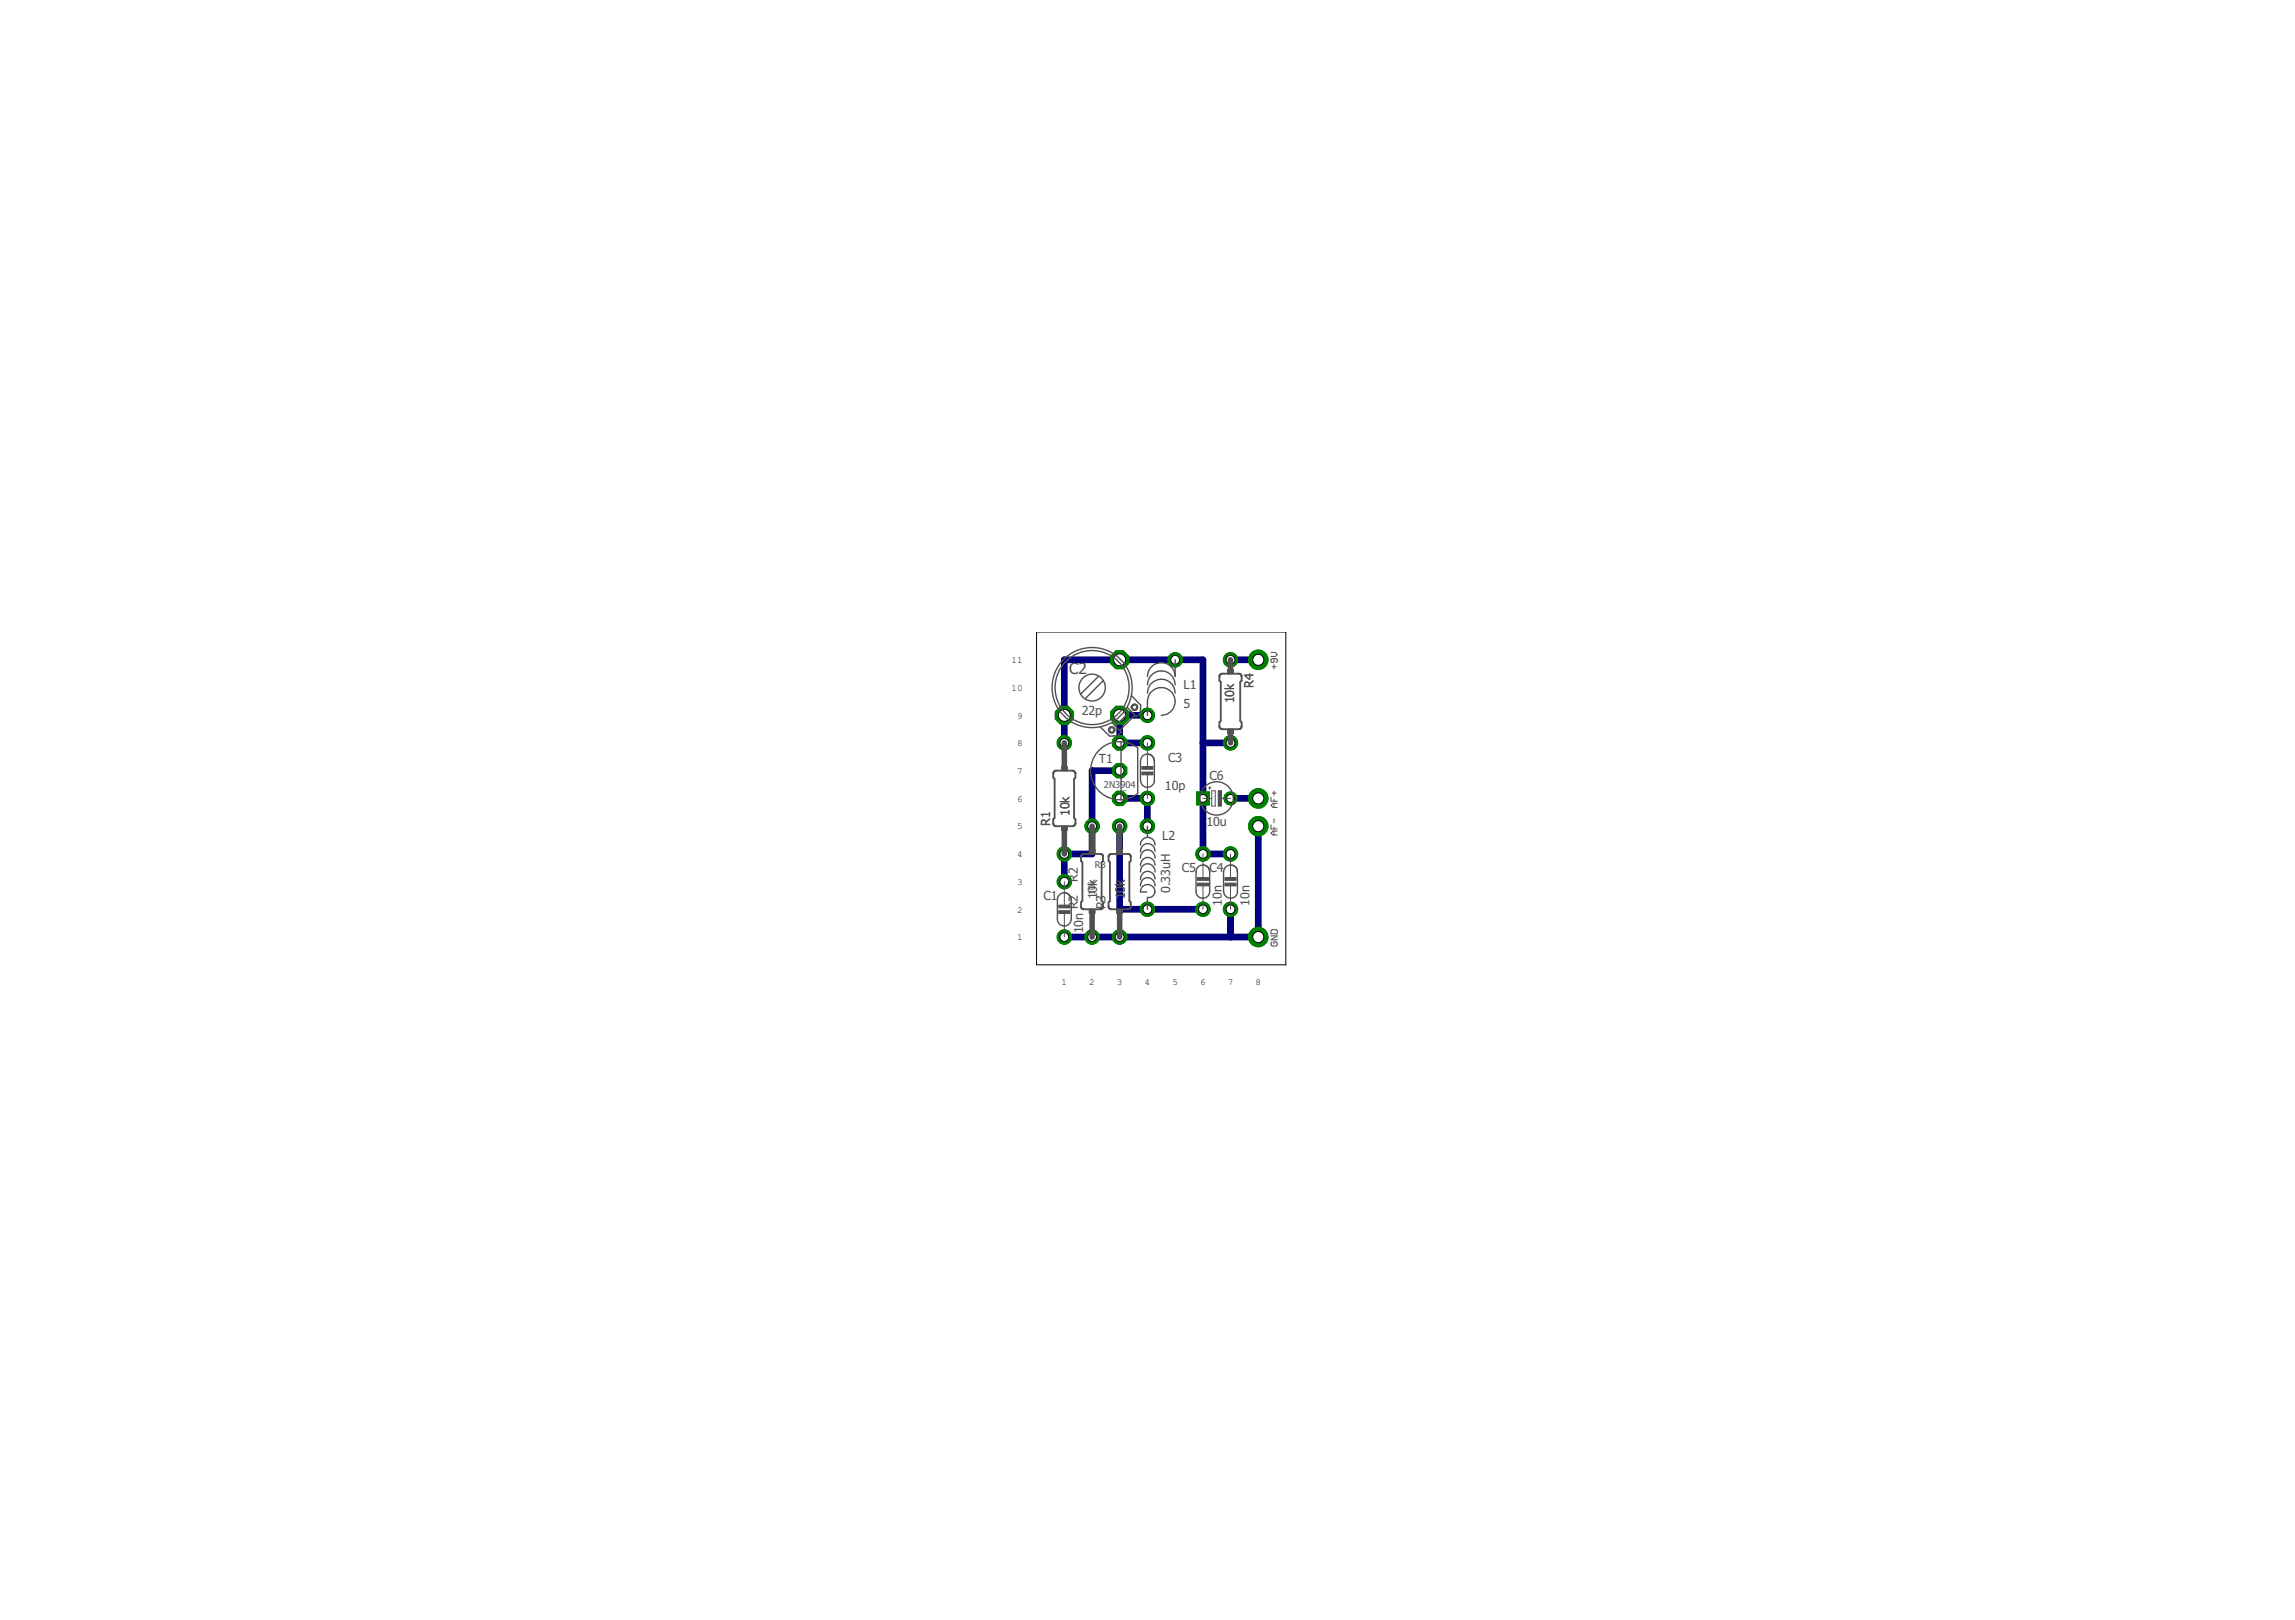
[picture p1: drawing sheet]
<svg xmlns="http://www.w3.org/2000/svg" width="210mm" height="148mm" viewBox="0 0 210 148" stroke-linecap="round" stroke-linejoin="round" font-family="sans-serif">
<defs><g id="words">
<text font-size="1.4" fill="#505050" x="97.8" y="61.6">C2</text>
<g font-size="1.1" fill="#505050">
<text x="98.9" y="65.4">22p</text>
<text x="108.2" y="63.1">L1</text>
<text x="108.2" y="64.8">5</text>
<text x="112.9" y="64.3" transform="rotate(-90 112.9 64.3)">10k</text>
<text x="114.6" y="62.9" transform="rotate(-90 114.6 62.9)">R4</text>
<text x="100.5" y="69.8">T1</text>
<text x="106.8" y="69.7">C3</text>
<text x="110.6" y="71.3">C6</text>
<text x="96" y="75.6" transform="rotate(-90 96 75.6)">R1</text>
<text x="97.8" y="74.7" transform="rotate(-90 97.8 74.7)">10k</text>
<text x="106.3" y="76.8">L2</text>
<text x="106.5" y="72.2">10p</text>
<text x="110.4" y="75.5">10u</text>
<text x="95.4" y="82.4">C1</text>
<text x="98.6" y="83.2" transform="rotate(-90 98.6 83.2)">R2</text>
<text x="98.6" y="80.6" transform="rotate(-90 98.6 80.6)">R2</text>
<text x="100.4" y="82.3" transform="rotate(-90 100.4 82.3)">10k</text>
<text x="101.1" y="83.2" transform="rotate(-90 101.1 83.2)">R3</text>
<text x="102.9" y="82.3" transform="rotate(-90 102.9 82.3)">10k</text>
<text x="107" y="81.7" transform="rotate(-90 107 81.7)">0.33uH</text>
<text x="108.1" y="79.7">C5</text>
<text x="110.6" y="79.7">C4</text>
<text x="111.7" y="82.8" transform="rotate(-90 111.7 82.8)">10n</text>
<text x="114.3" y="82.8" transform="rotate(-90 114.3 82.8)">10n</text>
<text x="99.1" y="85.4" transform="rotate(-90 99.1 85.4)">10n</text>
</g>
<g font-size=".8">
<text x="92.5" y="63.2">10</text>
<text x="92.5" y="60.6">11</text>
<text x="93" y="65.7">9</text>
<text x="93" y="70.8">7</text>
<text x="93" y="68.3">8</text>
<text x="93" y="75.9">5</text>
<text x="93" y="73.3">6</text>
<text x="93" y="83.5">2</text>
<text x="93" y="80.9">3</text>
<text x="93" y="78.4">4</text>
<text x="93" y="86">1</text>
<text x="97.1" y="90.1">1</text>
<text x="99.6" y="90.1">2</text>
<text x="102.2" y="90.1">3</text>
<text x="104.7" y="90.1">4</text>
<text x="107.2" y="90.1">5</text>
<text x="109.8" y="90.1">6</text>
<text x="112.3" y="90.1">7</text>
<text x="114.8" y="90.1">8</text>
</g>
<g font-size=".8" fill="#505050">
<text x="101" y="72.1">2N3904</text>
<text x="100.1" y="79.3">R3</text>
<text x="100.2" y="81.8" transform="rotate(-90 100.2 81.8)">10k</text>
</g>
<text font-size=".4" fill="#505050" x="103" y="72.4" transform="rotate(-90 103 72.4)">1</text>
</g></defs>
<path d="M97.3 67.9v-7.6h12.7v17.8h2.5M102.4 70.5h-2.5v7.6h-2.6v2.5M102.4 75.6v7.6h7.6M102.4 73h2.5v2.6M104.9 65.4h-2.5v2.5h2.5M110 67.9h2.5M112.5 73h2.6M112.5 60.3h2.6M115.1 75.6v10.1h-17.8M112.5 83.2v2.5" fill="none" stroke="#000080" stroke-width=".61"/>
<circle cx="115.1" cy="60.3" r=".89" fill="#008000" stroke="#008000" stroke-width=".09"/>
<circle cx="115.1" cy="60.3" r=".51" fill="#fff" stroke="#000" stroke-width=".09"/>
<circle cx="115.1" cy="73" r=".89" fill="#008000" stroke="#008000" stroke-width=".09"/>
<circle cx="115.1" cy="73" r=".51" fill="#fff" stroke="#000" stroke-width=".09"/>
<circle cx="97.3" cy="85.7" r=".66" fill="#008000" stroke="#008000" stroke-width=".09"/>
<circle cx="97.3" cy="85.7" r=".4" fill="#fff" stroke="#000" stroke-width=".09"/>
<circle cx="97.3" cy="80.6" r=".66" fill="#008000" stroke="#008000" stroke-width=".09"/>
<circle cx="97.3" cy="80.6" r=".4" fill="#fff" stroke="#000" stroke-width=".09"/>
<circle cx="97.3" cy="65.4" r=".89" fill="#008000" stroke="#008000" stroke-width=".09"/>
<circle cx="97.3" cy="65.4" r=".55" fill="#fff" stroke="#000" stroke-width=".09"/>
<circle cx="102.4" cy="65.4" r=".89" fill="#008000" stroke="#008000" stroke-width=".09"/>
<circle cx="102.4" cy="65.4" r=".55" fill="#fff" stroke="#000" stroke-width=".09"/>
<circle cx="102.4" cy="60.3" r=".89" fill="#008000" stroke="#008000" stroke-width=".09"/>
<circle cx="102.4" cy="60.3" r=".55" fill="#fff" stroke="#000" stroke-width=".09"/>
<circle cx="104.9" cy="73" r=".66" fill="#008000" stroke="#008000" stroke-width=".09"/>
<circle cx="104.9" cy="73" r=".4" fill="#fff" stroke="#000" stroke-width=".09"/>
<circle cx="104.9" cy="67.9" r=".66" fill="#008000" stroke="#008000" stroke-width=".09"/>
<circle cx="104.9" cy="67.9" r=".4" fill="#fff" stroke="#000" stroke-width=".09"/>
<circle cx="112.5" cy="83.2" r=".66" fill="#008000" stroke="#008000" stroke-width=".09"/>
<circle cx="112.5" cy="83.2" r=".4" fill="#fff" stroke="#000" stroke-width=".09"/>
<circle cx="112.5" cy="78.1" r=".66" fill="#008000" stroke="#008000" stroke-width=".09"/>
<circle cx="112.5" cy="78.1" r=".4" fill="#fff" stroke="#000" stroke-width=".09"/>
<circle cx="110" cy="83.2" r=".66" fill="#008000" stroke="#008000" stroke-width=".09"/>
<circle cx="110" cy="83.2" r=".4" fill="#fff" stroke="#000" stroke-width=".09"/>
<circle cx="110" cy="78.1" r=".66" fill="#008000" stroke="#008000" stroke-width=".09"/>
<circle cx="110" cy="78.1" r=".4" fill="#fff" stroke="#000" stroke-width=".09"/>
<circle cx="112.5" cy="73" r=".59" fill="#008000" stroke="#008000" stroke-width=".09"/>
<circle cx="112.5" cy="73" r=".36" fill="#fff" stroke="#000" stroke-width=".09"/>
<path d="M109.4 72.4h1.2v1.2h-1.2z" fill="#008000" stroke="#008000" stroke-width=".09"/>
<circle cx="110" cy="73" r=".36" fill="#fff" stroke="#000" stroke-width=".09"/>
<circle cx="104.9" cy="65.4" r=".66" fill="#008000" stroke="#008000" stroke-width=".09"/>
<circle cx="104.9" cy="65.4" r=".4" fill="#fff" stroke="#000" stroke-width=".09"/>
<circle cx="107.5" cy="60.3" r=".66" fill="#008000" stroke="#008000" stroke-width=".09"/>
<circle cx="107.5" cy="60.3" r=".4" fill="#fff" stroke="#000" stroke-width=".09"/>
<circle cx="104.9" cy="83.2" r=".66" fill="#008000" stroke="#008000" stroke-width=".09"/>
<circle cx="104.9" cy="83.2" r=".4" fill="#fff" stroke="#000" stroke-width=".09"/>
<circle cx="104.9" cy="75.6" r=".66" fill="#008000" stroke="#008000" stroke-width=".09"/>
<circle cx="104.9" cy="75.6" r=".4" fill="#fff" stroke="#000" stroke-width=".09"/>
<circle cx="97.3" cy="78.1" r=".66" fill="#008000" stroke="#008000" stroke-width=".09"/>
<circle cx="97.3" cy="78.1" r=".4" fill="#fff" stroke="#000" stroke-width=".09"/>
<circle cx="97.3" cy="67.9" r=".66" fill="#008000" stroke="#008000" stroke-width=".09"/>
<circle cx="97.3" cy="67.9" r=".4" fill="#fff" stroke="#000" stroke-width=".09"/>
<circle cx="99.9" cy="85.7" r=".66" fill="#008000" stroke="#008000" stroke-width=".09"/>
<circle cx="99.9" cy="85.7" r=".4" fill="#fff" stroke="#000" stroke-width=".09"/>
<circle cx="99.9" cy="75.6" r=".66" fill="#008000" stroke="#008000" stroke-width=".09"/>
<circle cx="99.9" cy="75.6" r=".4" fill="#fff" stroke="#000" stroke-width=".09"/>
<circle cx="102.4" cy="85.7" r=".66" fill="#008000" stroke="#008000" stroke-width=".09"/>
<circle cx="102.4" cy="85.7" r=".4" fill="#fff" stroke="#000" stroke-width=".09"/>
<circle cx="102.4" cy="75.6" r=".66" fill="#008000" stroke="#008000" stroke-width=".09"/>
<circle cx="102.4" cy="75.6" r=".4" fill="#fff" stroke="#000" stroke-width=".09"/>
<circle cx="112.5" cy="60.3" r=".66" fill="#008000" stroke="#008000" stroke-width=".09"/>
<circle cx="112.5" cy="60.3" r=".4" fill="#fff" stroke="#000" stroke-width=".09"/>
<circle cx="112.5" cy="67.9" r=".66" fill="#008000" stroke="#008000" stroke-width=".09"/>
<circle cx="112.5" cy="67.9" r=".4" fill="#fff" stroke="#000" stroke-width=".09"/>
<circle cx="102.4" cy="67.9" r=".71" fill="#008000" stroke="#008000" stroke-width=".09"/>
<circle cx="102.4" cy="67.9" r=".4" fill="#fff" stroke="#000" stroke-width=".09"/>
<circle cx="102.4" cy="73" r=".71" fill="#008000" stroke="#008000" stroke-width=".09"/>
<circle cx="102.4" cy="73" r=".4" fill="#fff" stroke="#000" stroke-width=".09"/>
<circle cx="102.4" cy="70.5" r=".71" fill="#008000" stroke="#008000" stroke-width=".09"/>
<circle cx="102.4" cy="70.5" r=".4" fill="#fff" stroke="#000" stroke-width=".09"/>
<circle cx="115.1" cy="85.7" r=".89" fill="#008000" stroke="#008000" stroke-width=".09"/>
<circle cx="115.1" cy="85.7" r=".51" fill="#fff" stroke="#000" stroke-width=".09"/>
<circle cx="115.1" cy="75.6" r=".89" fill="#008000" stroke="#008000" stroke-width=".09"/>
<circle cx="115.1" cy="75.6" r=".51" fill="#fff" stroke="#000" stroke-width=".09"/>
<circle cx="115.1" cy="60.3" r=".89" fill="#008000" stroke="#008000" stroke-width=".09"/>
<circle cx="115.1" cy="60.3" r=".51" fill="#fff" stroke="#000" stroke-width=".09"/>
<circle cx="115.1" cy="73" r=".89" fill="#008000" stroke="#008000" stroke-width=".09"/>
<circle cx="115.1" cy="73" r=".51" fill="#fff" stroke="#000" stroke-width=".09"/>
<circle cx="97.3" cy="85.7" r=".66" fill="#008000" stroke="#008000" stroke-width=".09"/>
<circle cx="97.3" cy="85.7" r=".4" fill="#fff" stroke="#000" stroke-width=".09"/>
<circle cx="97.3" cy="80.6" r=".66" fill="#008000" stroke="#008000" stroke-width=".09"/>
<circle cx="97.3" cy="80.6" r=".4" fill="#fff" stroke="#000" stroke-width=".09"/>
<circle cx="97.3" cy="65.4" r=".89" fill="#008000" stroke="#008000" stroke-width=".09"/>
<circle cx="97.3" cy="65.4" r=".55" fill="#fff" stroke="#000" stroke-width=".09"/>
<circle cx="102.4" cy="65.4" r=".89" fill="#008000" stroke="#008000" stroke-width=".09"/>
<circle cx="102.4" cy="65.4" r=".55" fill="#fff" stroke="#000" stroke-width=".09"/>
<circle cx="102.4" cy="60.3" r=".89" fill="#008000" stroke="#008000" stroke-width=".09"/>
<circle cx="102.4" cy="60.3" r=".55" fill="#fff" stroke="#000" stroke-width=".09"/>
<circle cx="104.9" cy="73" r=".66" fill="#008000" stroke="#008000" stroke-width=".09"/>
<circle cx="104.9" cy="73" r=".4" fill="#fff" stroke="#000" stroke-width=".09"/>
<circle cx="104.9" cy="67.9" r=".66" fill="#008000" stroke="#008000" stroke-width=".09"/>
<circle cx="104.9" cy="67.9" r=".4" fill="#fff" stroke="#000" stroke-width=".09"/>
<circle cx="112.5" cy="83.2" r=".66" fill="#008000" stroke="#008000" stroke-width=".09"/>
<circle cx="112.5" cy="83.2" r=".4" fill="#fff" stroke="#000" stroke-width=".09"/>
<circle cx="112.5" cy="78.1" r=".66" fill="#008000" stroke="#008000" stroke-width=".09"/>
<circle cx="112.5" cy="78.1" r=".4" fill="#fff" stroke="#000" stroke-width=".09"/>
<circle cx="110" cy="83.2" r=".66" fill="#008000" stroke="#008000" stroke-width=".09"/>
<circle cx="110" cy="83.2" r=".4" fill="#fff" stroke="#000" stroke-width=".09"/>
<circle cx="110" cy="78.1" r=".66" fill="#008000" stroke="#008000" stroke-width=".09"/>
<circle cx="110" cy="78.1" r=".4" fill="#fff" stroke="#000" stroke-width=".09"/>
<circle cx="112.5" cy="73" r=".59" fill="#008000" stroke="#008000" stroke-width=".09"/>
<circle cx="112.5" cy="73" r=".36" fill="#fff" stroke="#000" stroke-width=".09"/>
<path d="M109.4 72.4h1.2v1.2h-1.2z" fill="#008000" stroke="#008000" stroke-width=".09"/>
<circle cx="110" cy="73" r=".36" fill="#fff" stroke="#000" stroke-width=".09"/>
<circle cx="104.9" cy="65.4" r=".66" fill="#008000" stroke="#008000" stroke-width=".09"/>
<circle cx="104.9" cy="65.4" r=".4" fill="#fff" stroke="#000" stroke-width=".09"/>
<circle cx="107.5" cy="60.3" r=".66" fill="#008000" stroke="#008000" stroke-width=".09"/>
<circle cx="107.5" cy="60.3" r=".4" fill="#fff" stroke="#000" stroke-width=".09"/>
<circle cx="104.9" cy="83.2" r=".66" fill="#008000" stroke="#008000" stroke-width=".09"/>
<circle cx="104.9" cy="83.2" r=".4" fill="#fff" stroke="#000" stroke-width=".09"/>
<circle cx="104.9" cy="75.6" r=".66" fill="#008000" stroke="#008000" stroke-width=".09"/>
<circle cx="104.9" cy="75.6" r=".4" fill="#fff" stroke="#000" stroke-width=".09"/>
<circle cx="97.3" cy="78.1" r=".66" fill="#008000" stroke="#008000" stroke-width=".09"/>
<circle cx="97.3" cy="78.1" r=".4" fill="#fff" stroke="#000" stroke-width=".09"/>
<circle cx="97.3" cy="67.9" r=".66" fill="#008000" stroke="#008000" stroke-width=".09"/>
<circle cx="97.3" cy="67.9" r=".4" fill="#fff" stroke="#000" stroke-width=".09"/>
<circle cx="99.9" cy="85.7" r=".66" fill="#008000" stroke="#008000" stroke-width=".09"/>
<circle cx="99.9" cy="85.7" r=".4" fill="#fff" stroke="#000" stroke-width=".09"/>
<circle cx="99.9" cy="75.6" r=".66" fill="#008000" stroke="#008000" stroke-width=".09"/>
<circle cx="99.9" cy="75.6" r=".4" fill="#fff" stroke="#000" stroke-width=".09"/>
<circle cx="102.4" cy="85.7" r=".66" fill="#008000" stroke="#008000" stroke-width=".09"/>
<circle cx="102.4" cy="85.7" r=".4" fill="#fff" stroke="#000" stroke-width=".09"/>
<circle cx="102.4" cy="75.6" r=".66" fill="#008000" stroke="#008000" stroke-width=".09"/>
<circle cx="102.4" cy="75.6" r=".4" fill="#fff" stroke="#000" stroke-width=".09"/>
<circle cx="112.5" cy="60.3" r=".66" fill="#008000" stroke="#008000" stroke-width=".09"/>
<circle cx="112.5" cy="60.3" r=".4" fill="#fff" stroke="#000" stroke-width=".09"/>
<circle cx="112.5" cy="67.9" r=".66" fill="#008000" stroke="#008000" stroke-width=".09"/>
<circle cx="112.5" cy="67.9" r=".4" fill="#fff" stroke="#000" stroke-width=".09"/>
<circle cx="102.4" cy="67.9" r=".71" fill="#008000" stroke="#008000" stroke-width=".09"/>
<circle cx="102.4" cy="67.9" r=".4" fill="#fff" stroke="#000" stroke-width=".09"/>
<circle cx="102.4" cy="73" r=".71" fill="#008000" stroke="#008000" stroke-width=".09"/>
<circle cx="102.4" cy="73" r=".4" fill="#fff" stroke="#000" stroke-width=".09"/>
<circle cx="102.4" cy="70.5" r=".71" fill="#008000" stroke="#008000" stroke-width=".09"/>
<circle cx="102.4" cy="70.5" r=".4" fill="#fff" stroke="#000" stroke-width=".09"/>
<circle cx="115.1" cy="85.7" r=".89" fill="#008000" stroke="#008000" stroke-width=".09"/>
<circle cx="115.1" cy="85.7" r=".51" fill="#fff" stroke="#000" stroke-width=".09"/>
<circle cx="115.1" cy="75.6" r=".89" fill="#008000" stroke="#008000" stroke-width=".09"/>
<circle cx="115.1" cy="75.6" r=".51" fill="#fff" stroke="#000" stroke-width=".09"/>
<g fill="none" stroke="#505050" stroke-width=".09">
<path d="M116.2 59.7h.4l.2 .2-.2 .1h-.4M104.9 67.9v2.2M104.9 70.9v2.1M110 78.1v2.2M110 73h.8M110.5 72.1h.3M110.6 71.9v.3M110.8 72.3h.3v1.4h-.3zM111.4 72.3h.3v1.4h-.3zM111.7 73h.8M112.5 78.1v2.2M116.2 72.9v.4h.6"/>
<path d="M116.2 75.4v.4h.6M116.4 61h.3M116.4 72.5h.3M116.5 60.2v.3l-.1 .1-.2-.1v-.2l.2-.1h.3l.1 .1v.2l-.1 .1M116.5 60.8v.4M116.5 72.3v.4M116.5 73.1v.2M116.5 73.5v.4M116.5 74.9v.3M116.5 75.6v.2M116.5 76v.4M116.8 73.5h-.4l-.2 .2 .2 .2h.4"/>
<path d="M116.8 76h-.4l-.2 .2 .2 .2h.4M97.3 80.6v2.2M97.3 83.6v2.1M110 81v2.2M112.5 81v2.2M116.2 85.1l.2-.1h.3l.1 .1v.3h-.6zM116.2 85.6h.6l-.6 .4h.6M116.4 86.1l-.2 .2v.1l.2 .1h.3l.1-.1v-.1l-.1-.2h-.2v.2"/>
</g>
<g fill="none" stroke="#505050" stroke-width=".13">
<path d="M100.5 61.8l-1.7 1.7M100.9 62.3l-1.6 1.6M101.7 66.1l.9 .9-.4 .3h-.7l-.8-.8M102.5 67.8a2.66 2.66 0 0 0-2.8 2.7 2.66 2.66 0 0 0 2.8 2.7M102.5 67.8l1 .3M102.5 67.8v5.4M103.4 65l-1.4 1.4M103.5 63.6l.8 .9v.7l-.4 .4-.8-.9M103.5 68.1l.6 .3v4.2l-.3 .1a2.51 2.51 0 0 1-1.3 .5M103.7 65.5l-1.3 1.3M104.3 78.5a.67 .67 0 0 1 .7-.8 .67 .67 0 0 1 .6 .8M104.3 79.8a.67 .67 0 0 1 .7-.8 .67 .67 0 0 1 .6 .8"/>
<path d="M104.6 69.1a.65 .65 0 0 1 1 .5v1.8a.63 .63 0 0 1-.7 .6 .63 .63 0 0 1-.6-.6v-1.8zM104.9 62.6a1.27 1.27 0 0 1 1.3-1.2 1.27 1.27 0 0 1 1.3 1.2M104.9 63.4a1.27 1.27 0 0 1 1.3-1.3 1.27 1.27 0 0 1 1.3 1.3M104.9 65.4a2.67 2.67 0 0 1 .3-2 1.27 1.27 0 0 1 2.2 .2 1.27 1.27 0 0 1-1.2 1.8M104.9 76.6a.7 .7 0 0 1 .7 .7M104.9 76.6a.68 .68 0 0 0-.6 .7M104.9 75.6v1M105.6 77.9a.67 .67 0 0 0-.7-.7 .67 .67 0 0 0-.6 .7M105.6 79.1a.67 .67 0 0 0-.7-.7 .67 .67 0 0 0-.6 .8M107.5 60.3v1.6a1.27 1.27 0 0 0-1.3-1.3 1.27 1.27 0 0 0-1.3 1.3M109.5 79.4a.63 .63 0 0 1 .7-.3 .63 .63 0 0 1 .4 .7v1.7a.62 .62 0 0 1-.6 .6 .62 .62 0 0 1-.6-.6v-1.7zM112 79.4a.63 .63 0 0 1 .7-.3 .63 .63 0 0 1 .5 .7v1.7a.63 .63 0 0 1-.7 .6 .63 .63 0 0 1-.6-.6v-1.7z"/>
<path d="M97 81.8a.65 .65 0 0 1 1 .5v1.8a.63 .63 0 0 1-.7 .6 .63 .63 0 0 1-.6-.6v-2zM104.3 81a.67 .67 0 0 1 .7-.7 .67 .67 0 0 1 .6 .7M104.9 81.6h-.6a.64 .64 0 0 1 .9-.7 .64 .64 0 0 1 .1 1.1l-.4 .1v1.1M105.6 80.4a.67 .67 0 0 0-.7-.7 .67 .67 0 0 0-.6 .8"/>
<circle cx="99.9" cy="62.9" r="1.22"/>
<circle cx="99.9" cy="62.9" r="3.7"/>
<circle cx="99.9" cy="62.9" r="3.4"/>
<circle cx="111.3" cy="73" r="1.52"/>
</g>
<g fill="#505050" stroke="#505050" stroke-width=".09">
<path d="M96.8 82.8h1.1v.2h-1.1z"/>
<path d="M96.8 83.3h1.1v.2h-1.1z"/>
<path d="M104.4 70.1h1.1v.3h-1.1z"/>
<path d="M104.4 70.6h1.1v.3h-1.1z"/>
<path d="M112 80.3h1.1v.2h-1.1z"/>
<path d="M112 80.8h1.1v.2h-1.1z"/>
<path d="M109.5 80.3h1v.2h-1z"/>
<path d="M109.5 80.8h1v.2h-1z"/>
<path d="M111.5 72.3h.2v1.4h-.2z"/>
<path d="M97.1 70.1h.5v.4h-.5z"/>
<path d="M97.1 75.6h.5v.3h-.5z"/>
<path d="M99.6 77.7h.5v.4h-.5z"/>
<path d="M99.6 83.2h.5v.3h-.5z"/>
<path d="M102.2 77.7h.5v.4h-.5z"/>
<path d="M102.2 83.2h.5v.3h-.5z"/>
<path d="M112.3 66.7h.5v.4h-.5z"/>
<path d="M112.3 61.2h.5v.4h-.5z"/>
</g>
<g fill="#505050" stroke="#505050" stroke-width=".09">
<path d="M101.4 66.6a.32 .32 0 0 1 .5-.1 .32 .32 0 0 1-.1 .5 .32 .32 0 0 1-.4-.2h.1v-.1a.19 .19 0 0 1 .3-.1 .19 .19 0 0 1 0 .3 .19 .19 0 0 1-.2 0l-.1-.1h-.1z" fill-rule="evenodd"/>
<path d="M103.5 64.5a.32 .32 0 0 1 .5 0 .32 .32 0 0 1-.2 .5 .32 .32 0 0 1-.4-.3h.2a.2 .2 0 0 1 .1-.2 .2 .2 0 0 1 .2 .1 .2 .2 0 0 1 0 .2 .2 .2 0 0 1-.2 .1l-.1-.2h-.2z" fill-rule="evenodd"/>
</g>
<path d="M96.4 70.6l.2-.1h1.5l.2 .2 .1 .4-.2 .1v3.6l.2 .1v.4l-.2 .2-1.6 .1-.2-.2-.1-.5 .2-.1v-3.6l-.2-.1zM98.9 78.2l.2-.1 1.7 .1a.65 .65 0 0 1 0 .7v3.5a.65 .65 0 0 1 0 .7l-.2 .1-1.7-.1a.65 .65 0 0 1 .1-.7v-3.5a.65 .65 0 0 1-.1-.7zM101.5 78.2l.1-.1 1.8 .1a.65 .65 0 0 1-.1 .7v3.5a.65 .65 0 0 1 .1 .7l-1.8 .1-.2-.2v-.5l.1-.1v-3.5l-.1-.2zM111.6 61.7l.2-.1 1.7 .1a.65 .65 0 0 1-.1 .7v3.5l.2 .2-.1 .4-.2 .2h-1.6l-.2-.3v-.3l.2-.2v-3.5l-.2-.1z" fill="none" stroke="#505050" stroke-width=".17"/>
<path d="M97.3 67.9v2.2M97.3 75.9v2.2M99.9 75.6v2.1M102.4 75.6v2.1M112.5 60.3v.9M112.5 67.1v.8M99.9 83.5v2.2M102.4 83.5v2.2" fill="none" stroke="#505050" stroke-width=".51"/>
<path d="M94.8 57.8h22.8v30.4h-22.8z" fill="none" stroke="#000" stroke-width=".09"/>
<use href="#words"/>
</svg>
